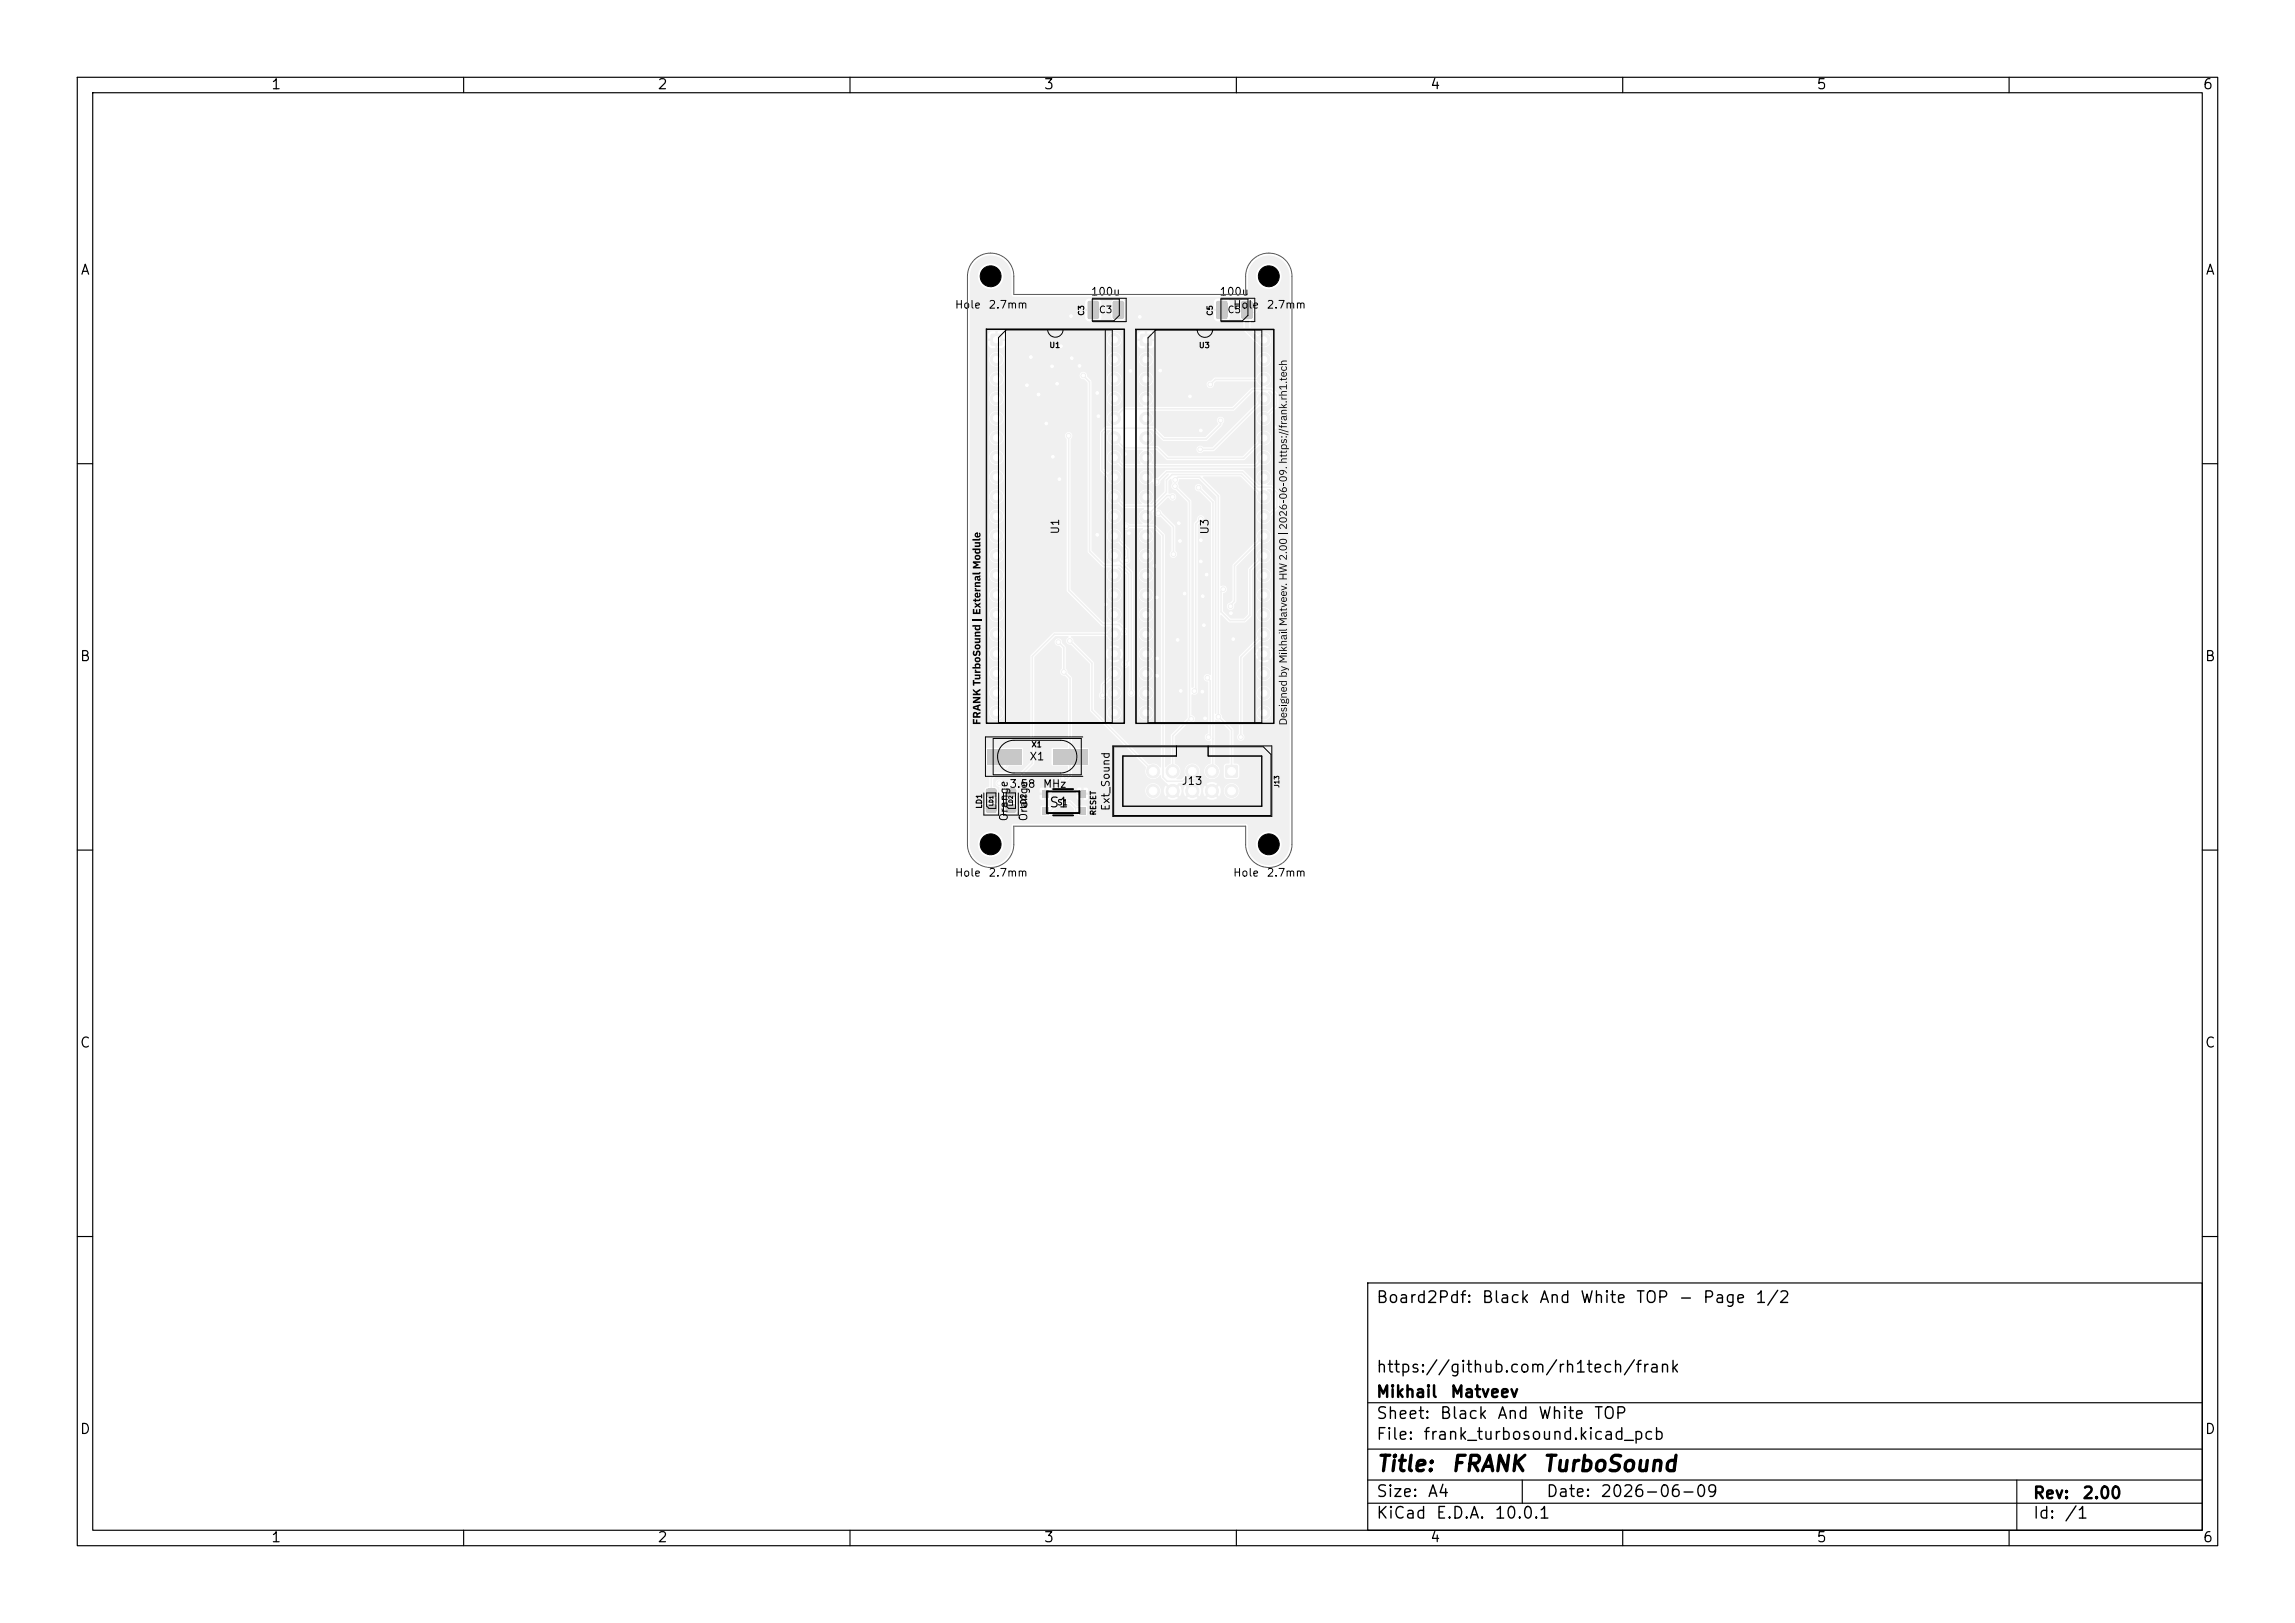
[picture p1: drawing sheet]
<svg xmlns="http://www.w3.org/2000/svg" width="297mm" height="210mm" viewBox="0 0 297 210" stroke-linecap="round" stroke-linejoin="round" font-family="sans-serif">
<defs><g id="words">
<g font-size="2">
<text x="178" y="190.9">Title:</text>
<text x="187.7" y="190.9">FRANK</text>
<text x="199.5" y="190.9">TurboSound</text>
</g>
<g font-size="1.5">
<text x="178" y="169">Board2Pdf:</text>
<text x="191.7" y="169">Black</text>
<text x="199.1" y="169">And</text>
<text x="204.4" y="169">White</text>
<text x="211.6" y="169">TOP</text>
<text x="217.1" y="169">-</text>
<text x="220.3" y="169">Page</text>
<text x="227.1" y="169">1/2</text>
<text x="178" y="178">https://github.com/rh1tech/frank</text>
<text x="178" y="184">Sheet:</text>
<text x="178" y="181.2">Mikhail</text>
<text x="186.2" y="184">Black</text>
<text x="187.6" y="181.2">Matveev</text>
<text x="193.7" y="184">And</text>
<text x="199" y="184">White</text>
<text x="206.2" y="184">TOP</text>
<text x="178" y="186.7">File:</text>
<text x="184.1" y="186.7">frank_turbosound.kicad_pcb</text>
<text x="178" y="196.9">KiCad</text>
<text x="178" y="194.1">Size:</text>
<text x="184.7" y="194.1">A4</text>
<text x="185.7" y="196.9">E.D.A.</text>
<text x="193.3" y="196.9">10.0.1</text>
<text x="200" y="194.1">Date:</text>
<text x="207" y="194.1">2026-06-09</text>
<text x="263" y="194.3">Rev:</text>
<text x="263" y="196.9">Id:</text>
<text x="267.1" y="196.9">/1</text>
<text x="269.4" y="194.3">2.00</text>
</g>
<g font-size="1.3">
<text x="35" y="11.9">1</text>
<text x="85" y="11.9">2</text>
<text x="135" y="11.9">3</text>
<text x="185" y="11.9">4</text>
<text x="235" y="11.9">5</text>
<text x="285" y="11.9">6</text>
<text x="10.3" y="35.9">A</text>
<text x="285.4" y="35.9">A</text>
<text x="10.3" y="85.9">B</text>
<text x="285.3" y="85.9">B</text>
<text x="135.7" y="104.8">S1</text>
<text x="10.3" y="135.9">C</text>
<text x="285.3" y="135.9">C</text>
<text x="10.3" y="185.9">D</text>
<text x="285.3" y="185.9">D</text>
<text x="35" y="199.9">1</text>
<text x="85" y="199.9">2</text>
<text x="135" y="199.9">3</text>
<text x="185" y="199.9">4</text>
<text x="235" y="199.9">5</text>
<text x="285" y="199.9">6</text>
</g>
<g font-size="1">
<text x="123.5" y="40.2">Hole</text>
<text x="127.1" y="36.5">H1</text>
<text x="127.8" y="40.2">2.7mm</text>
<text x="141.1" y="38.5">100u</text>
<text x="157.7" y="38.5">100u</text>
<text x="159.5" y="40.2">Hole</text>
<text x="163.1" y="36.5">H2</text>
<text x="163.8" y="40.2">2.7mm</text>
<text x="137.3" y="69.2" transform="rotate(-90 137.3 69.2)">U1</text>
<text x="156.7" y="69.2" transform="rotate(-90 156.7 69.2)">U3</text>
<text x="133.2" y="98.6">X1</text>
<text x="152.8" y="101.8">J13</text>
<text x="130.6" y="102.2">3.58</text>
<text x="130.7" y="106.3" transform="rotate(-90 130.7 106.3)">Orange</text>
<text x="133.2" y="106.3" transform="rotate(-90 133.2 106.3)">Orange</text>
<text x="134.9" y="102.2">MHz</text>
<text x="143.8" y="105" transform="rotate(-90 143.8 105)">Ext_Sound</text>
<text x="123.5" y="113.7">Hole</text>
<text x="127.1" y="110">H3</text>
<text x="127.8" y="113.7">2.7mm</text>
<text x="159.5" y="113.7">Hole</text>
<text x="163.1" y="110">H4</text>
<text x="163.8" y="113.7">2.7mm</text>
</g>
<g font-size=".9">
<text x="142.1" y="40.7">C3</text>
<text x="158.8" y="40.7">C5</text>
</g>
<g font-size=".7">
<text x="140.5" y="40.9" transform="rotate(-90 140.5 40.9)">C3</text>
<text x="157.1" y="40.9" transform="rotate(-90 157.1 40.9)">C5</text>
<text x="135.7" y="45.2">U1</text>
<text x="155.1" y="45.2">U3</text>
<text x="133.4" y="96.9">X1</text>
<text x="127.2" y="104.7" transform="rotate(-90 127.2 104.7)">LD1</text>
<text x="133" y="104.7" transform="rotate(-90 133 104.7)">LD2</text>
<text x="136.8" y="104.4">S1</text>
<text x="142" y="105.6" transform="rotate(-90 142 105.6)">RESET</text>
</g>
<text font-size=".6" x="165.7" y="102" transform="rotate(-90 165.7 102)">J13</text>
<g font-size=".5">
<text x="128.6" y="104.4" transform="rotate(-90 128.6 104.4)">LD1</text>
<text x="131.2" y="104.4" transform="rotate(-90 131.2 104.4)">LD2</text>
</g>
</g></defs>
<g fill="#f0f0f0">
<path d="M160.7 39l1.2-.1 .2 .2v1.9l-.1 .3h-1.1l-.3-.2v-1.9z"/>
<path d="M157.4 39l1.2-.1 .3 .2v1.9l-.2 .3h-1.1l-.2-.2v-1.9z"/>
<path d="M144.1 39l1.1-.1 .3 .2v1.9l-.2 .3h-1.1l-.2-.2v-1.9z"/>
<path d="M140.8 39l1.2-.1 .2 .2v1.9l-.1 .3h-1.1l-.3-.2v-1.9z"/>
<path d="M147.6 43.3l.2-.1 1.2 .1 .1 .1-.1 1.3-.1 .1-1.3-.1-.1-.2z"/>
</g>
<g fill="#f0f0f0" stroke="#f0f0f0" stroke-width=".13">
<circle cx="148.3" cy="46.5" r=".8"/>
<circle cx="148.3" cy="49.1" r=".8"/>
<circle cx="148.3" cy="51.6" r=".8"/>
<circle cx="148.3" cy="54.1" r=".8"/>
<circle cx="148.3" cy="56.7" r=".8"/>
<circle cx="148.3" cy="59.2" r=".8"/>
<circle cx="148.3" cy="61.8" r=".8"/>
<circle cx="148.3" cy="64.3" r=".8"/>
<circle cx="148.3" cy="66.8" r=".8"/>
<circle cx="148.3" cy="69.4" r=".8"/>
<circle cx="148.3" cy="71.9" r=".8"/>
<circle cx="148.3" cy="74.5" r=".8"/>
<circle cx="148.3" cy="77" r=".8"/>
<circle cx="148.3" cy="79.5" r=".8"/>
<circle cx="148.3" cy="82.1" r=".8"/>
<circle cx="148.3" cy="84.6" r=".8"/>
<circle cx="148.3" cy="87.2" r=".8"/>
<circle cx="148.3" cy="89.7" r=".8"/>
<circle cx="148.3" cy="92.2" r=".8"/>
<circle cx="163.5" cy="92.2" r=".8"/>
<circle cx="163.5" cy="89.7" r=".8"/>
<circle cx="163.5" cy="87.2" r=".8"/>
<circle cx="163.5" cy="84.6" r=".8"/>
<circle cx="163.5" cy="82.1" r=".8"/>
<circle cx="163.5" cy="79.5" r=".8"/>
<circle cx="163.5" cy="77" r=".8"/>
<circle cx="163.5" cy="74.5" r=".8"/>
<circle cx="163.5" cy="71.9" r=".8"/>
<circle cx="163.5" cy="69.4" r=".8"/>
<circle cx="163.5" cy="66.8" r=".8"/>
<circle cx="163.5" cy="64.3" r=".8"/>
<circle cx="163.5" cy="61.8" r=".8"/>
<circle cx="163.5" cy="59.2" r=".8"/>
<circle cx="163.5" cy="56.7" r=".8"/>
<circle cx="163.5" cy="54.1" r=".8"/>
<circle cx="163.5" cy="51.6" r=".8"/>
<circle cx="163.5" cy="49.1" r=".8"/>
<circle cx="163.5" cy="46.5" r=".8"/>
<circle cx="163.5" cy="44" r=".8"/>
</g>
<g fill="#f0f0f0">
<path d="M127.7 104.1h.1h1.1l.1 .2-.1 .8-.2 .1-1-.1-.1-.1z"/>
<path d="M127.7 102.1l.1-.1 1.1 .1 .1 .2-.1 .8-.2 .1-1-.1-.1-.2z"/>
<path d="M158.6 99h.2h1.4v.2v1.4l-.2 .1-1.4-.1-.1-.2z"/>
</g>
<g fill="#f0f0f0" stroke="#f0f0f0" stroke-width=".13">
<circle cx="156.8" cy="99.8" r=".85"/>
<circle cx="154.3" cy="99.8" r=".85"/>
<circle cx="151.8" cy="99.8" r=".85"/>
<circle cx="149.2" cy="99.8" r=".85"/>
<circle cx="159.4" cy="102.3" r=".85"/>
<circle cx="156.8" cy="102.3" r=".85"/>
<circle cx="154.3" cy="102.3" r=".85"/>
<circle cx="151.8" cy="102.3" r=".85"/>
<circle cx="149.2" cy="102.3" r=".85"/>
</g>
<path d="M128.2 43.2h.2h1.3l.1 .2-.1 1.3-.2 .1-1.3-.1v-.2z" fill="#f0f0f0"/>
<g fill="#f0f0f0" stroke="#f0f0f0" stroke-width=".13">
<circle cx="129" cy="46.5" r=".8"/>
<circle cx="129" cy="49" r=".8"/>
<circle cx="129" cy="51.6" r=".8"/>
<circle cx="129" cy="54.1" r=".8"/>
<circle cx="129" cy="56.7" r=".8"/>
<circle cx="129" cy="59.2" r=".8"/>
<circle cx="129" cy="61.7" r=".8"/>
<circle cx="129" cy="64.3" r=".8"/>
<circle cx="129" cy="66.8" r=".8"/>
<circle cx="129" cy="69.4" r=".8"/>
<circle cx="129" cy="71.9" r=".8"/>
<circle cx="129" cy="74.4" r=".8"/>
<circle cx="129" cy="77" r=".8"/>
<circle cx="129" cy="79.5" r=".8"/>
<circle cx="129" cy="82.1" r=".8"/>
<circle cx="129" cy="84.6" r=".8"/>
<circle cx="129" cy="87.1" r=".8"/>
<circle cx="129" cy="89.7" r=".8"/>
<circle cx="129" cy="92.2" r=".8"/>
<circle cx="144.2" cy="92.2" r=".8"/>
<circle cx="144.2" cy="89.7" r=".8"/>
<circle cx="144.2" cy="87.1" r=".8"/>
<circle cx="144.2" cy="84.6" r=".8"/>
<circle cx="144.2" cy="82.1" r=".8"/>
<circle cx="144.2" cy="79.5" r=".8"/>
<circle cx="144.2" cy="77" r=".8"/>
<circle cx="144.2" cy="74.4" r=".8"/>
<circle cx="144.2" cy="71.9" r=".8"/>
<circle cx="144.2" cy="69.4" r=".8"/>
<circle cx="144.2" cy="66.8" r=".8"/>
<circle cx="144.2" cy="64.3" r=".8"/>
<circle cx="144.2" cy="61.7" r=".8"/>
<circle cx="144.2" cy="59.2" r=".8"/>
<circle cx="144.2" cy="56.7" r=".8"/>
<circle cx="144.2" cy="54.1" r=".8"/>
<circle cx="144.2" cy="51.6" r=".8"/>
<circle cx="144.2" cy="49" r=".8"/>
<circle cx="144.2" cy="46.5" r=".8"/>
<circle cx="144.2" cy="44" r=".8"/>
</g>
<g fill="#f0f0f0">
<path d="M127.7 96.9h4.5v2h-4.5z"/>
<path d="M136.2 96.9h4.5v2h-4.5z"/>
<path d="M130.2 104.1h.2h1l.1 .2-.1 .8-.1 .1-1.1-.1-.1-.1z"/>
<path d="M130.2 102.1l.2-.1 1 .1 .1 .2-.1 .8-.1 .1-1.1-.1-.1-.2z"/>
<path d="M134.8 104.4h.9v1h-.9z"/>
<path d="M134.8 102.2h.9v1h-.9z"/>
<path d="M139.6 104.4h.9v1h-.9z"/>
<path d="M139.6 102.2h.9v1h-.9z"/>
</g>
<g fill="#f0f0f0" stroke="#f0f0f0" stroke-width=".13">
<circle cx="143.8" cy="40.1" r=".3"/>
<circle cx="162.3" cy="40.1" r=".3"/>
<circle cx="154" cy="51.3" r=".3"/>
<circle cx="133.4" cy="46.2" r=".3"/>
<circle cx="146.1" cy="69" r=".3"/>
<circle cx="155.4" cy="72.7" r=".3"/>
<circle cx="152.5" cy="67.7" r=".3"/>
<circle cx="142" cy="69.2" r=".3"/>
<circle cx="137.3" cy="44.8" r=".3"/>
<circle cx="155.6" cy="89.5" r=".3"/>
<circle cx="149.8" cy="85.2" r=".3"/>
<circle cx="155.4" cy="55.7" r=".3"/>
<circle cx="139.7" cy="47.3" r=".3"/>
<circle cx="156.2" cy="74.4" r=".3"/>
<circle cx="136.2" cy="59.1" r=".3"/>
<circle cx="134.4" cy="51" r=".3"/>
<circle cx="132.9" cy="49.9" r=".3"/>
<circle cx="135.4" cy="54.8" r=".3"/>
<circle cx="142" cy="50.9" r=".3"/>
<circle cx="152.4" cy="82.8" r=".3"/>
<circle cx="153.3" cy="76.8" r=".3"/>
<circle cx="149.7" cy="77.3" r=".3"/>
<circle cx="165" cy="55.3" r=".3"/>
<circle cx="138.7" cy="46.3" r=".3"/>
<circle cx="152.8" cy="89.4" r=".3"/>
<circle cx="147.5" cy="41" r=".3"/>
<circle cx="150.2" cy="48" r=".3"/>
<circle cx="136.2" cy="47.4" r=".3"/>
<circle cx="142.2" cy="53.9" r=".3"/>
<circle cx="149.4" cy="73.2" r=".3"/>
<circle cx="155.9" cy="93" r=".3"/>
<circle cx="143.1" cy="78.2" r=".3"/>
<circle cx="155.6" cy="77.1" r=".3"/>
<circle cx="155.4" cy="69.9" r=".3"/>
<circle cx="145.6" cy="58.7" r=".3"/>
<circle cx="152.7" cy="70" r=".3"/>
<circle cx="136.8" cy="49.7" r=".3"/>
<circle cx="159.3" cy="79.3" r=".3"/>
<circle cx="155.8" cy="80.9" r=".3"/>
<circle cx="142.4" cy="40.1" r=".3"/>
<circle cx="159.6" cy="82.7" r=".3"/>
<circle cx="149.8" cy="87.4" r=".3"/>
<circle cx="137.1" cy="62" r=".3"/>
<circle cx="146.3" cy="48" r=".3"/>
<circle cx="138.6" cy="40.9" r=".3"/>
<circle cx="151.9" cy="71.7" r=".3"/>
<circle cx="149.9" cy="66.4" r=".3"/>
<circle cx="151.8" cy="64.3" r=".3"/>
<circle cx="142.7" cy="90" r=".3"/>
<circle cx="130.9" cy="101.3" r=".3"/>
<circle cx="160.6" cy="95.4" r=".3"/>
<circle cx="146.4" cy="89.7" r=".3"/>
<circle cx="158.3" cy="76.2" r=".3"/>
<circle cx="159.2" cy="78.4" r=".3"/>
<circle cx="145.8" cy="72.5" r=".3"/>
<circle cx="149.7" cy="62.4" r=".3"/>
<circle cx="158" cy="54.4" r=".3"/>
<circle cx="155.3" cy="58.1" r=".3"/>
<circle cx="156.6" cy="49.7" r=".3"/>
<circle cx="127.4" cy="104.3" r=".3"/>
<circle cx="157.7" cy="92.7" r=".3"/>
<circle cx="152.1" cy="62.1" r=".3"/>
<circle cx="155.1" cy="63.1" r=".3"/>
<circle cx="145.8" cy="68.1" r=".3"/>
<circle cx="152.1" cy="62.9" r=".3"/>
<circle cx="154.2" cy="93" r=".3"/>
<circle cx="138.4" cy="82.9" r=".3"/>
<circle cx="130" cy="99.1" r=".3"/>
<circle cx="137.7" cy="86.9" r=".3"/>
<circle cx="137" cy="83.1" r=".3"/>
<circle cx="137.5" cy="100.8" r=".3"/>
<circle cx="129.3" cy="101.3" r=".3"/>
<circle cx="139.5" cy="104.8" r=".3"/>
<circle cx="156.2" cy="87.7" r=".3"/>
<circle cx="156.4" cy="95.4" r=".3"/>
<circle cx="145.5" cy="81.7" r=".3"/>
<circle cx="138.3" cy="56.4" r=".3"/>
<circle cx="140.2" cy="48.6" r=".3"/>
<circle cx="145.6" cy="85.9" r=".3"/>
<circle cx="155.4" cy="67.1" r=".3"/>
<circle cx="154.6" cy="89.4" r=".3"/>
</g>
<path d="M161.4 40.1v2.5l1.4 1.4h.8" fill="none" stroke="#f0f0f0" stroke-width=".6"/>
<g fill="none" stroke="#f0f0f0" stroke-width=".2">
<path d="M138.3 56.4v20l4.4 4.4h2.1l.5 .5v.3l.2 .1M140.2 48.6l.8 .8v22l1.8 1.8h2.2l1.1 1v11.3l-.5 .4M144.2 59.2l1.1 1.1h17.2l1.1-1.1M144.2 56.7l1.3 1.3h4.3l1.3 1.3h9.8l2.7-2.6M144.2 54.1l1.2-1.2h14.2l2.5-2.5h2.4l.7 .7v1.4l-1.6 1.6M158 54.4v.5l-1.9 1.9h-5.5l-1.4-1.4h-6l-.6 .6v4.8l.9 .9h.7M163.6 51.6l-6.6 6.5h-1.7M163.6 49.1h-6.3l-.7 .6M144.2 71.9l2.2 2.2v15.6M144.2 69.4l1.7 1.7v1.1l-.1 .1v.2M144.2 64.3l1.2 1.2h3.8l1.7-1.8v-1.6l.8-.7h8.9l3 2.9M145.7 68.1h3.6l1.2 1.2v31.3l.5 .5h2l1.3-1.3"/>
<path d="M149.7 62.4l1.3-1.3h9.8l2 1.9h1.7l.7 .8v1.9l-1.1 1.1h-.5M149.9 66.4h.2l1.7 1.8v3.5M151.7 64.3l-.1-.2h-.6l-2.7 2.7M152 62.9l1.9 2v28.1M152.1 62.1l.3-.3h2.8l2.5 2.4v28.5l1.7 1.8v5.3M155.1 63.1l1.9 1.9-.1 34.7M155.4 67.2l-.7 .6v21.4l-.1 .2M163.6 71.9l-1.9 1.8v5.9l-.7 .7h-1.9l-1.1-1.1v-2.7l.3-.3M163.6 69.4l-3.9 3.8v4.6l-.4 .5v.2M130 97.9v1.2M137 83.1l.7 .7v3.1l.8 .9v12.6l-.4 .4h-.6M138.4 82.9l2.9 2.9v6.1l7.9 7.9"/>
<path d="M144.2 87.1l-1.5 1.5v1.4M144.2 82.1h-7.7l-2.9 2.8v13.9l-1.5 1.4h-3.3l-.5 .5v1.9M153.9 93l-2.1 2.2v4.6M153.9 93h.3M156.2 87.7l.4 .4v7.1l-.2 .2M163.6 82.1l-3 3v10.3M129.3 101.3l.3 .3v1.8l1.2 1.2M130.9 101.3l-.1 .1v1.2M135.3 104.9h.7l1.1-1.1h1.4l1 1h.5l.1 .1"/>
</g>
<g fill="#f0f0f0">
<path d="M151.2 62.2l.3-.2 .1 .2a.34 .34 0 0 1 0 .5 .52 .52 0 0 0 .5 .7l1.6 1.6v27.9l-2.2 2.2v3.7l-.6 .5-.1-.1v-30l-1.3-1.3-.6-.1h-.1v-.1a1.05 1.05 0 0 0 .4-1.4l.2-.1a.61 .61 0 0 0 .8 .7l1.4 1.4v3a.5 .5 0 0 0-.1 .7 .5 .5 0 0 0 .7 0 .5 .5 0 0 0-.1-.7v-3.2l-1.7-1.8a.63 .63 0 0 0-.7-.4v-.1l1.4-1.4h.2a.49 .49 0 0 0 .6 .4 .49 .49 0 0 0 .3-.7 .49 .49 0 0 0-.7-.2l-.3-.1z"/>
<path d="M126.3 33.8a2.7 2.7 0 0 1 2.9-.5 2.7 2.7 0 0 1 1.7 2.5v2.3l.3 .3h30l.3-.3v-2.5h1a1.66 1.66 0 0 0 2.3 1.7 1.66 1.66 0 0 0 .5-2.8 1.66 1.66 0 0 0-2.7 .9l-.1 .2h-1a2.7 2.7 0 0 1 2.8-2.5 2.7 2.7 0 0 1 2.6 2.7v73.5a2.7 2.7 0 0 1-2.8 2.6 2.7 2.7 0 0 1-2.6-2.8h1v.3a1.66 1.66 0 0 0 2.6 1.3 1.66 1.66 0 0 0 0-2.9 1.66 1.66 0 0 0-2.6 1.3h-1v-2.2l-.3-.3h-30l-.3 .3v2.4a2.7 2.7 0 0 1-2.8 2.6 2.7 2.7 0 0 1-2.6-2.8h1v.3a1.66 1.66 0 0 0 2.6 1.3 1.66 1.66 0 0 0 0-2.9 1.66 1.66 0 0 0-2.6 1.3h-1v-4.8h1.4l.1 .3 .2 .2a.36 .36 0 0 1 .3 .4l.3 .2h1l.3-.2v-.2v-.8l-.1-.2-1.4-.1a.48 .48 0 0 0-.7 .4h-1.4v-2.1h1.9v.8l.2 .2 1.3 .1 .2-.3v-.9l-.1-.2-.5-.1v-.5h.3a.86 .86 0 0 0 .5 .6v1.6l.7 .7v.9l.2 .2h1.3l.2-.2v-.7h3v1l.1 .2 1-.1 .1-.3 .2-.1 1.1-1h1.2l.6 .6a.69 .69 0 0 0 .5 .7l.1 .2 1-.1v-1.2h-1.3l-.8-.7h-1.5l-1 .9-.3-.2h-.9l-.1 .1h-3l-.1-.3-.2-.2h-1l-.5-.6-.1-.1 .2-.1 .2 .2h1.1l.3-.2 .1-.2h2.8l.1 .5 .2 .1h.3v-.6h.3v.6h.4l.2-.2v-.4h3.3l.1 .5 .2 .1h.3v-.6h.3v.6h.4l.2-.2v-.4h-9.1v-.7h2.8v.4h.6v-.7h.3v.7h.6v-.4h3.3v.4h.6v-.7h.3v.7h.6v-.4h7.4a1.01 1.01 0 0 0 1.4 1.1 1.01 1.01 0 0 0 .3-1.7 1.01 1.01 0 0 0-1.6 .5l-.1 .1h-7.4v-.2l-.2-.1h-1l-.3 .3h-3.3l-.2-.3h-1l-.3 .3h-2.8l-.2-.3-.3-.1v-.1a.49 .49 0 0 0 .1-.7 .49 .49 0 0 0-.7 0 .49 .49 0 0 0 0 .7l-.1 .1-.3 .1-.3 .2-.1-.1v-.5a.49 .49 0 0 0-.4-.6 .49 .49 0 0 0-.6 .4h-.3v-.4l.4-.4 3.4-.1 1.5-1.5 .1-2h2.2v2.1l.1 .1h2v1.1l-.2 .3a.51 .51 0 0 0-.8-.1 .51 .51 0 0 0 0 .7 .51 .51 0 0 0 .8-.1h.2l.5-.6 .1-1.3 2-.1 .1-2.1-.2-.1h-1.9l-.1-.1v-9l-.5-.6-.1-.3-.2-.3v-2.8l-.5-.5a.49 .49 0 0 0-.5-.6 .49 .49 0 0 0-.4 .6 .49 .49 0 0 0 .6 .4l.3 .3v2.6a.51 .51 0 0 0-.2 .6 .51 .51 0 0 0 .5 .3l.5 .5v8.8l-2 .1-.1 .1h-2.2v-11.8l2.6-2.8h1.7l.1 .1a.52 .52 0 0 0-.3 .7 .52 .52 0 0 0 .6 .3l2.5 2.5v6.1l7.2 7.3a1.02 1.02 0 0 0 .4 1.4 1.02 1.02 0 0 0 1.4-.4h.1l.1 .4 1.2 1.2-.2 .2-.5-.5a1.14 1.14 0 0 0 0 1.4l.5-.4 .2 .2-.4 .5h.1a1.14 1.14 0 0 0 1.3 0l-.5-.5 .2-.2 .5 .4 .2-.4v-.3h.3v.3l.2 .4 .5-.4 .2 .2-.5 .5h.1a1.14 1.14 0 0 0 1.3 0l-.5-.5 .2-.2 .5 .4 .2-.4 .1-.3h.2v.3l.2 .4 .5-.4 .2 .2-.5 .5h.1a1.14 1.14 0 0 0 1.3 0l-.4-.5 .2-.2 .5 .4 .2-.4v-.4h.4a1.01 1.01 0 0 0 1.3 1.1 1.01 1.01 0 0 0 .4-1.7 1.01 1.01 0 0 0-1.7 .5v.1h-.4l-.2-.6-.5 .5-.2-.2 .4-.5h-.1a1.14 1.14 0 0 0-1.3 0l.5 .5-.2 .2-.5-.5-.2 .7h-.2l-.3-.7-.5 .5-.2-.2 .5-.5h-.1a1.14 1.14 0 0 0-1.3 0l.5 .5-.2 .2-.5-.5-.2 .7h-.3l-.2-.7-.5 .5-.2-.2 .5-.6h.7l.5-.6a1.08 1.08 0 0 0 1.6-1 1.01 1.01 0 0 0-1.3-.8 1.01 1.01 0 0 0-.6 1.4l-.5 .5h-.6l-.1-.1a1.04 1.04 0 0 0 .6-1 1.04 1.04 0 0 0-.8-.9v-3.5l1.9-1.9a.5 .5 0 0 0 .7-.2 .5 .5 0 0 0-.4-.7v-2.6l.1-.1a.49 .49 0 0 0 .6 0 .49 .49 0 0 0 .1-.6v-21.3l.3-.2a.5 .5 0 0 0 .6-.4 .5 .5 0 0 0-.4-.6 .5 .5 0 0 0-.6 .5l-.4 .6v21.1l-.2 .1-.1-.1v-24.1l-1.7-1.7-.1-.6 .2-.5h2.6l2.2 2.3v28l-.1 .1-.1-.1v-27.4l-1.6-1.7a.48 .48 0 0 0-.5-.6 .48 .48 0 0 0-.5 .5 .48 .48 0 0 0 .6 .5l1.5 1.5v22.2l-.1 .1a.49 .49 0 0 0-.8 .2 .49 .49 0 0 0 .5 .6v6.7a.5 .5 0 0 0-.4 .6 .5 .5 0 0 0 .7 .3l.1 3a1.01 1.01 0 0 0-.8 1.5 1.01 1.01 0 0 0 1.7 .2 1.01 1.01 0 0 0-.4-1.6v-5.8l.6 .1 1.3 1.4v4.1v.1l-.6 .1-.1 .3v1.3l.3 .3h1.3l.2-.1 .2-.2v-1.4l-.2-.2-.5-.1-.1-.1v-3.4h.5a.49 .49 0 0 0 .7 .5 .49 .49 0 0 0 0-.9v-2.8h1.8a.96 .96 0 0 0 1.3 1 .96 .96 0 0 0 .3-1.6 .96 .96 0 0 0-1.6 .5v.1h-1.8v-2.5h1.8a.96 .96 0 0 0 1.3 1 .96 .96 0 0 0 .3-1.6 .96 .96 0 0 0-1.6 .4v.2h-1.8v-2.5h1.8a.96 .96 0 0 0 1.3 1 .96 .96 0 0 0 .3-1.6 .96 .96 0 0 0-1.6 .4v.2h-1.8v-1.9l.7-.7h1v.4l.2 .4 .5-.5 .2 .2-.5 .5 .1 .1a1.09 1.09 0 0 0 1.2-.1l-.5-.5 .2-.2 .5 .5 .1-.1a1.09 1.09 0 0 0-.1-1.2l-.5 .5-.2-.3 .5-.5h-.1a1.09 1.09 0 0 0-1.2 0l.5 .5-.2 .3-.5-.5-.2 .5h-1l1.6-1.6a.97 .97 0 0 0 1.4-.7 .97 .97 0 0 0-1.1-1.1 .97 .97 0 0 0-.7 1.5l-2.4 2.4v9.9l-.2 .4h-.5v-1l-1.4-1.4-.1-.3-.2-.3v-12.6l.2-.1 1 1h2l.9-.9v-.3h.6a.96 .96 0 0 0 1.3 1 .96 .96 0 0 0 .3-1.6 .96 .96 0 0 0-1.6 .5v.1h-.6v-2.5h.6a.96 .96 0 0 0 1.3 1 .96 .96 0 0 0 .3-1.6 .96 .96 0 0 0-1.6 .4v.2h-.6v-2.5h.6a.96 .96 0 0 0 1.3 1 .96 .96 0 0 0 .3-1.6 .96 .96 0 0 0-1.6 .4v.2h-.6v-.5l1-1.1a1.01 1.01 0 0 0 1.2-.2 1.01 1.01 0 0 0 .2-1.1 .97 .97 0 0 0-1.3-.4 .97 .97 0 0 0-.4 1.3l-1.2 1.3v5.8l-.6 .5h-1.7l-.9-1v-.6h.5a.5 .5 0 0 0 .6 .5 .5 .5 0 0 0 .3-.7l.3-.4v-4.5l3.1-3.1a.96 .96 0 0 0 1.4-.7 .96 .96 0 0 0-1.1-1.1 .96 .96 0 0 0-.7 1.5l-3.2 3.1v4.7l-.2 .2-.4 .3-.1 .2h-.5v-1.6a.5 .5 0 0 0 .5-.7 .5 .5 0 0 0-.8-.3l-.1-.1v-11.6l-2.2-2.3v-.1h4.8l2.2 2.1a1.01 1.01 0 0 0 .1 1.1 1.01 1.01 0 0 0 1.2 .2 .98 .98 0 0 0 0-1.7l.1-.1h.3l.6 .6v1.6l-.7 .7a.96 .96 0 0 0-1.6 .2 .96 .96 0 0 0 .7 1.4 .96 .96 0 0 0 1.1-1.1l1-1v-2l-.8-.9h-.7v-.2a.97 .97 0 0 0 .2-1.5 .97 .97 0 0 0-1.5 .1 .97 .97 0 0 0 .4 1.4v.2h-.2l-2.1-2h-9.9l-1.1 1.1-.5 .1a.96 .96 0 0 0-.9-1.2 .96 .96 0 0 0-1 1 .96 .96 0 0 0 1.2 .9l.5-.4 .1 .1a.48 .48 0 0 0 .6 .4 .48 .48 0 0 0 .4-.5l.9-1h.1l.1 .2-.6 .6v1.5l-1.6 1.6h-.3a1.02 1.02 0 0 0 .4-1.1 1.02 1.02 0 0 0-.8-.8 1 1 0 0 0-1 .7 1 1 0 0 0 .4 1.2h-.1h-2.1l-.5-.5a.97 .97 0 0 0-.7-1.4 .97 .97 0 0 0-1.1 1.2 .97 .97 0 0 0 1.4 .6l.7 .6h2.6l.1 .2a1 1 0 0 0-.7 .8 1 1 0 0 0 .5 1l-.1 .1h-1.6a.48 .48 0 0 0-.8-.1 .48 .48 0 0 0 0 .7 .48 .48 0 0 0 .7 0l1.7-.1 .1 .1v.1a.96 .96 0 0 0-.3 1.5 .96 .96 0 0 0 1.5-.1 .96 .96 0 0 0-.4-1.4l.1-.2 .5 .1 1 1v29.8l-.1 .1h-.1a1.12 1.12 0 0 0-1.4-.4l-6.8-6.8h1.3a.95 .95 0 0 0 1 1.1 .95 .95 0 0 0 1-1.1h2.2v.2a.96 .96 0 0 0 1.4 .8 .96 .96 0 0 0 0-1.7 .96 .96 0 0 0-1.4 .7h-2.2a.96 .96 0 0 0-1-.8 .96 .96 0 0 0-1 .8h-1.3l-.3-.3v-1.9h.6a.49 .49 0 0 0 .4 .5 .49 .49 0 0 0 .6-.4h.1a.96 .96 0 0 0 1.6 .4 .96 .96 0 0 0-.3-1.6 .96 .96 0 0 0-1.4 .9h-.1l-.2-.2v-.7l.8-.8a.97 .97 0 0 0 1.4-.7 .97 .97 0 0 0-1.1-1.1 .97 .97 0 0 0-.7 1.4l-.8 .9-.1 1-.2 .4h-.6v-4.1l-1.2-1.3h2.7v.4l.2 .4 .5-.5 .2 .2-.5 .5a1.09 1.09 0 0 0 1.4 0l-.5-.5 .2-.2 .5 .5v-.1a1.09 1.09 0 0 0 0-1.3l-.5 .5-.2-.2 .5-.5h-.1a1.09 1.09 0 0 0-1.3 0l.5 .5-.2 .2-.5-.5-.2 .6h-2.7l-1.5-1.5a.66 .66 0 0 0-.3-.6l.1-.1h4.5a1.01 1.01 0 0 0 1 .7 1.01 1.01 0 0 0 .9-.7l.1-.2h.5l.1 .1v3.1l-.1 .2a.49 .49 0 0 0-.6 .3 .49 .49 0 0 0 .3 .6 .49 .49 0 0 0 .6-.2l.2 .1-.1 3a.48 .48 0 0 0 .1 .8 .48 .48 0 0 0 .7-.5h.5v.2a.96 .96 0 0 0 1.4 .7 .96 .96 0 0 0 0-1.6 .96 .96 0 0 0-1.4 .7h-.5l-.2-.4v-2.1h.7a.96 .96 0 0 0 1.2 1 .96 .96 0 0 0 .4-1.6 .96 .96 0 0 0-1.6 .4v.2h-.7v-2.6h.7a.96 .96 0 0 0 1.2 1 .96 .96 0 0 0 .4-1.6 .96 .96 0 0 0-1.6 .4v.2h-.7v-2.5h.7a.96 .96 0 0 0 1.2 1 .96 .96 0 0 0 .4-1.6 .96 .96 0 0 0-1.6 .4v.2h-.7v-2.6h.7a.96 .96 0 0 0 1.2 1 .96 .96 0 0 0 .4-1.6 .96 .96 0 0 0-1.6 .5v.1h-.7v-2.5h.7a.96 .96 0 0 0 1.2 1 .96 .96 0 0 0 .4-1.6 .96 .96 0 0 0-1.6 .4v.2h-.7v-2.5h.7a.96 .96 0 0 0 1.2 1 .96 .96 0 0 0 .4-1.6 .96 .96 0 0 0-1.6 .4v.2h-.7l-.1-.4-.8-.9v-.1a.51 .51 0 0 0 .4-.8v-.4h1.2a.96 .96 0 0 0 1.2 1 .96 .96 0 0 0 .4-1.6 .96 .96 0 0 0-1.6 .4v.2h-1.2v-.8l-1.1-1.1a1.01 1.01 0 0 0-.2-1.2 1.01 1.01 0 0 0-1.2-.2 .97 .97 0 0 0-.3 1.3 .97 .97 0 0 0 1.3 .4l1 1v.8l-.3 .2-.1 .3-.2-.1a.97 .97 0 0 0-.5-1.3 .97 .97 0 0 0-1.3 .4 .97 .97 0 0 0 .5 1.3l-.1 .1h-.8l-1.6-1.7v-4.5h1.9a.96 .96 0 0 0 1.3 1 .96 .96 0 0 0 .4-1.6 .96 .96 0 0 0-1.6 .4l-.1 .2h-1.9v-10.7h1v4.8l.9 1a.96 .96 0 0 0 1.3 .9 .96 .96 0 0 0 .5-1.5 .96 .96 0 0 0-1.6 0l-.5-.5v-4.6l.4-.4h.4v.1a.96 .96 0 0 0-.3 1.3 .96 .96 0 0 0 1.3 .4l.7 .7h2.4l.1 .1a1.07 1.07 0 0 0-.3 1.7h-2.2l-.3-.3a1 1 0 0 0-.2-1.1 1 1 0 0 0-1.2-.2 .97 .97 0 0 0-.3 1.3 .97 .97 0 0 0 1.3 .4l.5 .4h17.3l.6-.4a.96 .96 0 0 0 1.4-.7 .96 .96 0 0 0-1.1-1.1 .96 .96 0 0 0-.7 1.4l-.3 .3h-13.3l-.1-.1a.99 .99 0 0 0-.3-1.6l.1-.1h.9l1.4 1.4h9.9l2-2a1.01 1.01 0 0 0 1.2-.2 1.01 1.01 0 0 0 .2-1.2 .97 .97 0 0 0-1.3-.4 .97 .97 0 0 0-.4 1.4l-1.9 1.8h-9.5l-1.4-1.3h-1.1l-.1-.1a1.05 1.05 0 0 0 0-1.9h.1h.3l1.5 1.4h5.5l2.1-2v-.3a.49 .49 0 0 0 .1-.7 .49 .49 0 0 0-.7 0 .49 .49 0 0 0 .1 .7l-1.7 1.7h-5.3l-1.4-1.3-.5-.1v-.1a.97 .97 0 0 0 0-1.7l.1-.1h10.7l2.6-2.5h.7l.1 .1a1.12 1.12 0 0 0-.3 1.3l-5.8 5.8h-1.1a.5 .5 0 0 0-.8-.1 .5 .5 0 0 0 0 .7 .5 .5 0 0 0 .8-.1h1.4l5.8-5.9a1.01 1.01 0 0 0 1.2-.2 1.01 1.01 0 0 0 .2-1.2l-.3-.3v-.1h.3l.5 .5v1.1l-.9 1a.96 .96 0 0 0-1.4 .7 .96 .96 0 0 0 1.1 1.1 .96 .96 0 0 0 .7-1.4l1.1-1.2v-1.4l-.9-.9-.7-.1-.1-.1a.97 .97 0 0 0 .5-1.6 .97 .97 0 0 0-1.7 .4h-5.4l-.5 .5a.49 .49 0 0 0-.5 .5 .49 .49 0 0 0 .6 .4 .49 .49 0 0 0 .3-.6l.3-.2h5.2l.7 .7h-.1l-1.2 .1-2.5 2.4h-10.7l-.1-.1a.96 .96 0 0 0 .4-1.4 .96 .96 0 0 0-1.5-.1 .96 .96 0 0 0 .3 1.5v.1h-2.5l-.7 .7a.96 .96 0 0 0-1.3 .4 .96 .96 0 0 0 .4 1.3v.1h-.1l-.6 .1-.8 .8h-1v-4.5h1.9a.96 .96 0 0 0 1.3 1 .96 .96 0 0 0 .4-1.6 .96 .96 0 0 0-1.6 .4l-.1 .2h-1.9v-2.2l-.4-.4h2.3a.95 .95 0 0 0 1 1.1 .95 .95 0 0 0 1-1h2.2v.2a.96 .96 0 0 0 1.4 .7 .96 .96 0 0 0 0-1.7 .96 .96 0 0 0-1.4 .8l-2.2-.1a.96 .96 0 0 0-1-.8 .96 .96 0 0 0-1 .8h-2.3l-.2-.2a.5 .5 0 0 0-.4-.6 .5 .5 0 0 0-.6 .5 .5 .5 0 0 0 .6 .5l.5 .4v21.9l1.9 2h1l.1 .1-.1 .1a.96 .96 0 0 0-.2 1.5 .96 .96 0 0 0 1.5-.1 .96 .96 0 0 0-.4-1.4l.1-.2h.2l.9 1v6.8h-.2l-.7-.6-.3-.1v-.1a.96 .96 0 0 0 .4-1.4 .96 .96 0 0 0-1.5-.1 .96 .96 0 0 0 .3 1.5v.1h-.1h-.9l-3.7-3.6h4.1a.96 .96 0 0 0 1.3 1 .96 .96 0 0 0 .4-1.6 .96 .96 0 0 0-1.6 .4l-.1 .2h-4.1l-.6-.6v-19.5a.5 .5 0 0 0 .3-.7 .5 .5 0 0 0-.8-.1 .5 .5 0 0 0 0 .8v19.6l4.6 4.6 1.1 .1 .1 .1-.6 .6h-6.8l-3 3-.1 13.9-1.3 1.2-3.3 .1-.7 .7v1.1l-.4 .1-.2 .3h-1.9v-5.3h2.1v2.1l1.9 .1a.48 .48 0 0 0 .5 .5 .48 .48 0 0 0 .5-.5h.1l1.7-.1v-2.2h-4.6l-.1 .1h-2.1v-4.8h2.5a.96 .96 0 0 0 1.3 1 .96 .96 0 0 0 .3-1.6 .96 .96 0 0 0-1.6 .4v.2h-2.5v-2.5h2.5a.96 .96 0 0 0 1.3 1 .96 .96 0 0 0 .3-1.6 .96 .96 0 0 0-1.6 .4v.2h-2.5v-2.6h2.5a.96 .96 0 0 0 1.3 1 .96 .96 0 0 0 .3-1.6 .96 .96 0 0 0-1.6 .5v.1h-2.5v-2.5h2.5a.96 .96 0 0 0 1.3 1 .96 .96 0 0 0 .3-1.6 .96 .96 0 0 0-1.6 .4v.2h-2.5v-2.5h2.5a.96 .96 0 0 0 1.3 1 .96 .96 0 0 0 .3-1.6 .96 .96 0 0 0-1.6 .4v.2h-2.5v-2.6h2.5a.96 .96 0 0 0 1.3 1 .96 .96 0 0 0 .3-1.6 .96 .96 0 0 0-1.6 .4v.2h-2.5v-2.5h2.5a.96 .96 0 0 0 1.3 1 .96 .96 0 0 0 .3-1.6 .96 .96 0 0 0-1.6 .4v.2h-2.5v-2.6h2.5a.96 .96 0 0 0 1.3 1 .96 .96 0 0 0 .3-1.6 .96 .96 0 0 0-1.6 .5v.1h-2.5v-2.5h2.5a.96 .96 0 0 0 1.3 1 .96 .96 0 0 0 .3-1.6 .96 .96 0 0 0-1.6 .4v.2h-2.5v-2.5h2.5a.96 .96 0 0 0 1.3 1 .96 .96 0 0 0 .3-1.6 .96 .96 0 0 0-1.6 .4v.2h-2.5v-2.6h2.5a.96 .96 0 0 0 1.3 1 .96 .96 0 0 0 .3-1.6 .96 .96 0 0 0-1.6 .4v.2h-2.5v-2.5h2.5a.96 .96 0 0 0 1.3 1 .96 .96 0 0 0 .3-1.6 .96 .96 0 0 0-1.6 .4v.2h-2.5v-2.6h2.5a.96 .96 0 0 0 1.3 1 .96 .96 0 0 0 .3-1.6 .96 .96 0 0 0-1.6 .5v.1h-2.5v-2.5h2.5a.96 .96 0 0 0 1.3 1 .96 .96 0 0 0 .3-1.6 .96 .96 0 0 0-1.6 .4v.2h-2.5v-2.5h2.5a.96 .96 0 0 0 1.3 1 .96 .96 0 0 0 .3-1.6 .96 .96 0 0 0-1.6 .4v.2h-2.5v-2.6h2.5a.96 .96 0 0 0 1.3 1 .96 .96 0 0 0 .3-1.6 .96 .96 0 0 0-1.6 .4v.2h-2.5v-2.5h2.5a.96 .96 0 0 0 1.3 1 .96 .96 0 0 0 .3-1.6 .96 .96 0 0 0-1.6 .4v.2h-2.5v-2.6h2.5a.96 .96 0 0 0 1.3 1 .96 .96 0 0 0 .3-1.6 .96 .96 0 0 0-1.6 .5v.1h-2.5v-2.5h2.5a.96 .96 0 0 0 1 1.1 .96 .96 0 0 0 .9-1.1h13.3v.2a.95 .95 0 0 0 1.1 .9 .95 .95 0 0 0 .9-1.1h2.2v.2a.96 .96 0 0 0 1 .9 .96 .96 0 0 0 .9-1.1h13.3v.2a.96 .96 0 0 0 1.5 .7 .96 .96 0 0 0 0-1.6 .96 .96 0 0 0-1.5 .7h-13.3l-.1-.2a.96 .96 0 0 0-1-.6 .96 .96 0 0 0-.8 .8h-2.2a.96 .96 0 0 0-1-.9 .96 .96 0 0 0-1 .9h-13.3v-.2a.96 .96 0 0 0-1-.7 .96 .96 0 0 0-.9 .9h-2.5v-3h2.4v.4h.7v.3h-.7v.7l.4 .2 .5 .1v-.8h.3v.8a.79 .79 0 0 0 .9-.3l.1-.7h-.8v-.2h13.9a.95 .95 0 0 0 1.3 1 .95 .95 0 0 0 .5-1.5h2.2v.4h.7v.3h-.7l.1 .7 .3 .3h.6v-.7h.3v.7a.79 .79 0 0 0 .8-.3l.1-.7h-.7v-.3h.7l-.1-.6-.3-.3h-.5v.7h-.3v-.7a.79 .79 0 0 0-.9 .3l-.1 .2h-2.3a.96 .96 0 0 0-1-.4 .96 .96 0 0 0-.7 .9h-13.9l.8-.1-.1-.7-.4-.2h-.5v.7h-.3v-.7a.79 .79 0 0 0-.9 .2v.3h-2.4v-3.1h14.9v.9l.2 .2 .3 .2h.4v-1.3h.3v1.3h.5l.3-.2 .1-.2v-.9h-17v-.2h17.8a.48 .48 0 0 0 .4 .5l.1 .6 .2 .2h1.3h.2l.1-.2v-.9h11.5v1l.4 .3h.5v-1.3h.3v1.3h.5l.2-.2 .2-.2v-.9h-13.6v-1.2h11.5v.9h.9v-1.4h.3v1.4h.9v-.9h1.3v2a.45 .45 0 0 0 .4 .4v1.1l.1 .3 1.6 1.5a1.09 1.09 0 0 0 1.8 .1 .96 .96 0 0 0-.3-1.3 .96 .96 0 0 0-1.3 .1l-1-.9v-.9l.4-.2 .1-.7a.5 .5 0 0 0 .5-.5 .5 .5 0 0 0-.5-.5v-.5l-.2-.2-.2-.1h-1.2l-.2 .1v.2h-1.3l-.2-.3-.3-.2h-1.2l-.3 .2-.1 .3h-11.5v-.2l-.2-.1h-1.2l-.3 .1-.1 .7-.3 .1-.2 .4h-17.8v-1h14.9v.9h.9v-1.4h.3v1.4h.9v-1l-.1-.2-.4-.2h-1.2l-.2 .2-.2 .3h-14.9v-3.5h1v.3a1.66 1.66 0 0 0 2.6 1.3 1.66 1.66 0 0 0 0-2.9 1.66 1.66 0 0 0-2.6 1.3h-1l.3-1z"/>
</g>
<g fill="#fff" stroke="#fff" stroke-width=".13">
<circle cx="143.8" cy="40.1" r=".17"/>
<circle cx="162.3" cy="40.1" r=".17"/>
<circle cx="154" cy="51.3" r=".17"/>
<circle cx="133.4" cy="46.2" r=".17"/>
<circle cx="146.1" cy="69" r=".17"/>
<circle cx="155.4" cy="72.7" r=".17"/>
<circle cx="152.6" cy="67.7" r=".18"/>
<circle cx="142" cy="69.2" r=".17"/>
<circle cx="137.3" cy="44.8" r=".17"/>
<circle cx="155.6" cy="89.5" r=".18"/>
<circle cx="149.7" cy="85.2" r=".17"/>
<circle cx="155.4" cy="55.7" r=".18"/>
<circle cx="139.7" cy="47.3" r=".17"/>
<circle cx="156.2" cy="74.4" r=".17"/>
<circle cx="136.2" cy="59.1" r=".17"/>
<circle cx="134.4" cy="51" r=".17"/>
<circle cx="132.9" cy="49.9" r=".18"/>
<circle cx="135.4" cy="54.8" r=".17"/>
<circle cx="142" cy="50.9" r=".17"/>
<circle cx="152.4" cy="82.8" r=".17"/>
<circle cx="153.3" cy="76.8" r=".17"/>
<circle cx="149.7" cy="77.3" r=".17"/>
<circle cx="165" cy="55.3" r=".17"/>
<circle cx="138.7" cy="46.3" r=".17"/>
<circle cx="152.8" cy="89.4" r=".17"/>
<circle cx="147.5" cy="41" r=".17"/>
<circle cx="150.2" cy="48" r=".17"/>
<circle cx="136.2" cy="47.4" r=".17"/>
<circle cx="142.2" cy="53.9" r=".17"/>
<circle cx="149.4" cy="73.2" r=".17"/>
<circle cx="155.9" cy="93" r=".18"/>
<circle cx="143.1" cy="78.2" r=".17"/>
<circle cx="155.6" cy="77.1" r=".17"/>
<circle cx="155.4" cy="69.9" r=".17"/>
<circle cx="145.6" cy="58.7" r=".18"/>
<circle cx="152.7" cy="70" r=".17"/>
<circle cx="136.8" cy="49.6" r=".18"/>
<circle cx="159.3" cy="79.4" r=".18"/>
<circle cx="155.8" cy="80.9" r=".17"/>
<circle cx="142.4" cy="40.1" r=".17"/>
<circle cx="159.6" cy="82.7" r=".18"/>
<circle cx="149.8" cy="87.4" r=".18"/>
<circle cx="137.1" cy="62" r=".17"/>
<circle cx="146.3" cy="48" r=".18"/>
<circle cx="138.6" cy="40.9" r=".17"/>
<circle cx="151.9" cy="71.7" r=".18"/>
<circle cx="149.9" cy="66.4" r=".17"/>
<circle cx="151.7" cy="64.3" r=".17"/>
<circle cx="142.7" cy="90" r=".18"/>
<circle cx="130.9" cy="101.3" r=".17"/>
<circle cx="160.6" cy="95.4" r=".17"/>
<circle cx="146.4" cy="89.7" r=".18"/>
<circle cx="158.3" cy="76.2" r=".17"/>
<circle cx="159.3" cy="78.4" r=".17"/>
<circle cx="145.8" cy="72.5" r=".17"/>
<circle cx="149.7" cy="62.4" r=".17"/>
<circle cx="158" cy="54.4" r=".17"/>
<circle cx="155.3" cy="58.1" r=".18"/>
<circle cx="156.6" cy="49.7" r=".17"/>
<circle cx="127.4" cy="104.3" r=".17"/>
<circle cx="157.7" cy="92.7" r=".18"/>
<circle cx="152.1" cy="62.1" r=".17"/>
<circle cx="155.1" cy="63.1" r=".17"/>
<circle cx="145.7" cy="68.1" r=".17"/>
<circle cx="152" cy="62.9" r=".17"/>
<circle cx="154.2" cy="93" r=".17"/>
<circle cx="138.4" cy="82.9" r=".17"/>
<circle cx="130" cy="99.1" r=".17"/>
<circle cx="137.7" cy="86.9" r=".17"/>
<circle cx="137" cy="83.1" r=".17"/>
<circle cx="137.5" cy="100.8" r=".18"/>
<circle cx="129.3" cy="101.3" r=".17"/>
<circle cx="139.5" cy="104.8" r=".18"/>
<circle cx="156.3" cy="87.7" r=".17"/>
<circle cx="156.4" cy="95.4" r=".17"/>
<circle cx="145.5" cy="81.7" r=".17"/>
<circle cx="138.3" cy="56.4" r=".17"/>
<circle cx="140.2" cy="48.6" r=".17"/>
<circle cx="145.6" cy="85.9" r=".17"/>
<circle cx="155.4" cy="67.1" r=".17"/>
<circle cx="154.6" cy="89.4" r=".18"/>
<circle cx="148.3" cy="44" r=".4"/>
<circle cx="148.3" cy="46.5" r=".4"/>
<circle cx="148.3" cy="49.1" r=".4"/>
<circle cx="148.3" cy="51.6" r=".4"/>
<circle cx="148.3" cy="54.1" r=".4"/>
<circle cx="148.3" cy="56.7" r=".4"/>
<circle cx="148.3" cy="59.2" r=".4"/>
<circle cx="148.3" cy="61.8" r=".4"/>
<circle cx="148.3" cy="64.3" r=".4"/>
<circle cx="148.3" cy="66.8" r=".4"/>
<circle cx="148.3" cy="69.4" r=".4"/>
<circle cx="148.3" cy="71.9" r=".4"/>
<circle cx="148.3" cy="74.5" r=".4"/>
<circle cx="148.3" cy="77" r=".4"/>
<circle cx="148.3" cy="79.5" r=".4"/>
<circle cx="148.3" cy="82.1" r=".4"/>
<circle cx="148.3" cy="84.6" r=".4"/>
<circle cx="148.3" cy="87.2" r=".4"/>
<circle cx="148.3" cy="89.7" r=".4"/>
<circle cx="148.3" cy="92.2" r=".4"/>
<circle cx="163.5" cy="92.2" r=".4"/>
<circle cx="163.5" cy="89.7" r=".4"/>
<circle cx="163.5" cy="87.2" r=".4"/>
<circle cx="163.5" cy="84.6" r=".4"/>
<circle cx="163.5" cy="82.1" r=".4"/>
<circle cx="163.5" cy="79.5" r=".4"/>
<circle cx="163.5" cy="77" r=".4"/>
<circle cx="163.5" cy="74.5" r=".4"/>
<circle cx="163.5" cy="71.9" r=".4"/>
<circle cx="163.5" cy="69.4" r=".4"/>
<circle cx="163.5" cy="66.8" r=".4"/>
<circle cx="163.5" cy="64.3" r=".4"/>
<circle cx="163.5" cy="61.8" r=".4"/>
<circle cx="163.5" cy="59.2" r=".4"/>
<circle cx="163.5" cy="56.7" r=".4"/>
<circle cx="163.5" cy="54.1" r=".4"/>
<circle cx="163.5" cy="51.6" r=".4"/>
<circle cx="163.5" cy="49.1" r=".4"/>
<circle cx="163.5" cy="46.5" r=".4"/>
<circle cx="163.5" cy="44" r=".4"/>
<circle cx="159.4" cy="99.8" r=".5"/>
<circle cx="156.8" cy="99.8" r=".5"/>
<circle cx="154.3" cy="99.8" r=".5"/>
<circle cx="151.8" cy="99.8" r=".5"/>
<circle cx="149.2" cy="99.8" r=".5"/>
<circle cx="159.4" cy="102.3" r=".5"/>
<circle cx="156.8" cy="102.3" r=".5"/>
<circle cx="154.3" cy="102.3" r=".5"/>
<circle cx="151.8" cy="102.3" r=".5"/>
<circle cx="149.2" cy="102.3" r=".5"/>
<circle cx="129" cy="44" r=".4"/>
<circle cx="129" cy="46.5" r=".4"/>
<circle cx="129" cy="49" r=".4"/>
<circle cx="129" cy="51.6" r=".4"/>
<circle cx="129" cy="54.1" r=".4"/>
<circle cx="129" cy="56.7" r=".4"/>
<circle cx="129" cy="59.2" r=".4"/>
<circle cx="129" cy="61.7" r=".4"/>
<circle cx="129" cy="64.3" r=".4"/>
<circle cx="129" cy="66.8" r=".4"/>
<circle cx="129" cy="69.4" r=".4"/>
<circle cx="129" cy="71.9" r=".4"/>
<circle cx="129" cy="74.4" r=".4"/>
<circle cx="129" cy="77" r=".4"/>
<circle cx="129" cy="79.5" r=".4"/>
<circle cx="129" cy="82.1" r=".4"/>
<circle cx="129" cy="84.6" r=".4"/>
<circle cx="129" cy="87.1" r=".4"/>
<circle cx="129" cy="89.7" r=".4"/>
<circle cx="129" cy="92.2" r=".4"/>
<circle cx="144.2" cy="92.2" r=".4"/>
<circle cx="144.2" cy="89.7" r=".4"/>
<circle cx="144.2" cy="87.1" r=".4"/>
<circle cx="144.2" cy="84.6" r=".4"/>
<circle cx="144.2" cy="82.1" r=".4"/>
<circle cx="144.2" cy="79.5" r=".4"/>
<circle cx="144.2" cy="77" r=".4"/>
<circle cx="144.2" cy="74.4" r=".4"/>
<circle cx="144.2" cy="71.9" r=".4"/>
<circle cx="144.2" cy="69.4" r=".4"/>
<circle cx="144.2" cy="66.8" r=".4"/>
<circle cx="144.2" cy="64.3" r=".4"/>
<circle cx="144.2" cy="61.7" r=".4"/>
<circle cx="144.2" cy="59.2" r=".4"/>
<circle cx="144.2" cy="56.7" r=".4"/>
<circle cx="144.2" cy="54.1" r=".4"/>
<circle cx="144.2" cy="51.6" r=".4"/>
<circle cx="144.2" cy="49" r=".4"/>
<circle cx="144.2" cy="46.5" r=".4"/>
<circle cx="144.2" cy="44" r=".4"/>
</g>
<g fill="#000" stroke="#000" stroke-width=".13">
<circle cx="128.2" cy="35.7" r="1.35"/>
<circle cx="164.2" cy="35.7" r="1.35"/>
<circle cx="128.2" cy="109.2" r="1.35"/>
<circle cx="164.2" cy="109.2" r="1.35"/>
</g>
<g fill="#c4c4c4">
<path d="M160.7 39l1.2-.1 .2 .2v1.9l-.1 .3h-1.1l-.3-.2v-1.9z"/>
<path d="M157.4 39l1.2-.1 .3 .2v1.9l-.2 .3h-1.1l-.2-.2v-1.9z"/>
<path d="M144.1 39l1.1-.1 .3 .2v1.9l-.2 .3h-1.1l-.2-.2v-1.9z"/>
<path d="M140.8 39l1.2-.1 .2 .2v1.9l-.1 .3h-1.1l-.3-.2v-1.9z"/>
<path d="M127.7 104.1h.1h1.1l.1 .2-.1 .8-.2 .1-1-.1-.1-.1z"/>
<path d="M127.7 102.1l.1-.1 1.1 .1 .1 .2-.1 .8-.2 .1-1-.1-.1-.2z"/>
<path d="M127.7 96.9h4.5v2h-4.5z"/>
<path d="M136.2 96.9h4.5v2h-4.5z"/>
<path d="M130.2 104.1h.2h1l.1 .2-.1 .8-.1 .1-1.1-.1-.1-.1z"/>
<path d="M130.2 102.1l.2-.1 1 .1 .1 .2-.1 .8-.1 .1-1.1-.1-.1-.2z"/>
<path d="M134.8 104.4h.9v1h-.9z"/>
<path d="M134.8 102.2h.9v1h-.9z"/>
<path d="M139.6 104.4h.9v1h-.9z"/>
<path d="M139.6 102.2h.9v1h-.9z"/>
</g>
<g fill="#000">
<path d="M165.9 48.2l.3-.1v.5h.1l.1-.1-.1-.3 .1-.1a.36 .36 0 0 1-.1 .6 .36 .36 0 0 1-.5-.3l.3 .2v-.4l-.3 .2zM165.9 57.6a.35 .35 0 0 1 .5-.1 .35 .35 0 0 1 .1 .5h.3v.1h-1v-.1h.1l-.1-.2h.1l.1 .2 .4-.1a.27 .27 0 0 0-.2-.3 .27 .27 0 0 0-.3 .2h-.1zM165.9 59.4l.6-.1v.1h-.4a.17 .17 0 0 0-.2 .2 .17 .17 0 0 0 .1 .2h.5v.1h-1v-.1h.4l-.1-.2zM165.6 58.9h.2v-.1h.1v.1h.5v-.1h.1v.2h-.6v.2l-.3-.2zM165.6 58.5h.2v-.2h.1v.2h.5v-.2h.1v.2l-.6 .1v.1l-.3-.1zM165.5 55h.1v.2h.2v-.2h.1v.2h.6v.1h-.6v.1h-.1v-.1l-.3-.1zM165.8 54.5h.1l.1 .2h.5v.2h-.7v-.2h.1zM165.9 53.9l.6-.1-.1 .1a.23 .23 0 0 1 .2 .3 .23 .23 0 0 1-.3 .2 .23 .23 0 0 1-.2-.3h.1a.16 .16 0 0 0 .1 .2 .16 .16 0 0 0 .2-.2 .16 .16 0 0 0-.1-.1h-.2v.1h-.1v-.1a.19 .19 0 0 0-.2 .1 .19 .19 0 0 0 .1 .2 .19 .19 0 0 1-.2-.1 .19 .19 0 0 1 0-.2zM165.9 53.1l.6-.1v.1h-.4a.17 .17 0 0 0-.2 .2 .17 .17 0 0 0 .1 .2h.5v.1h-.7v-.1h.1l-.1-.2zM165.8 52.2l.3 .3 .4-.3v.1l-.3 .3 .1 .1h.2v.1h-1v-.1h.7l-.4-.3zM165.8 51.3h.1l.1 .3h.5v.1h-.7v-.1h.1zM165.9 50.7l.6-.1v.1h-.4a.17 .17 0 0 0-.2 .2 .17 .17 0 0 0 .1 .2h.5v.1h-1v-.1h.4l-.1-.2z"/>
<path d="M165.6 50h.8v-.3h.1v.7h-.1v-.3h-.8l.3 .3h-.1l-.2-.2zM165.6 49h.2v-.1h.1v.1h.5v-.1h.1v.2h-.6v.2l-.3-.2zM165.9 46.7h.6v.1h-.4a.17 .17 0 0 0-.2 .1 .17 .17 0 0 0 .1 .2h.5v.1h-1v-.1h.4l-.1-.1zM165.9 56.9a.15 .15 0 0 0-.1 .2 .15 .15 0 0 0 .2 .1 .15 .15 0 0 0 .1-.2 .25 .25 0 0 1 .4-.1 .25 .25 0 0 1 0 .4l-.1 .1-.1-.1 .1-.1a.16 .16 0 0 0 0-.2 .16 .16 0 0 0-.2 0 .16 .16 0 0 0 0 .2 .24 .24 0 0 1-.4 .1 .24 .24 0 0 1 .1-.4zM165.9 47.4h.1v.1l-.1 .2a.29 .29 0 0 0 .3 .2 .29 .29 0 0 0 .2-.2l-.1-.2 .1-.1a.34 .34 0 0 1 0 .5 .34 .34 0 0 1-.5 0 .34 .34 0 0 1 0-.5zM165.5 55.9l1.2 .3v.1l-1.2-.3zM165.5 55.5l1.2 .3v.2l-1.2-.4zM126.2 76.8l.4-.1v.4l.1-.1-.1-.2 .2-.1a.39 .39 0 0 1-.1 .6 .39 .39 0 0 1-.6-.3l.3 .1v-.2l-.3 .1zM126.2 69l.4-.1v.5l.1-.2-.1-.2 .2-.1a.39 .39 0 0 1-.1 .6 .39 .39 0 0 1-.6-.3l.3 .2v-.3l-.3 .1zM126.2 71.9a.38 .38 0 0 1 .6 0 .38 .38 0 0 1-.2 .6 .38 .38 0 0 1-.5-.4l.3 .2 .3-.1-.1-.2-.5 .1zM125.9 78.8h.2v.4h.2v-.3h.2v.3h.2v-.4h.2v.7h-1zM126.1 78l.4 .2 .4-.2v.2l-.3 .1 .3 .2v.2l-.4-.3-.4 .3v-.2l.3-.2-.3-.1z"/>
<path d="M125.9 77.6h.2v-.2h.2v.2h.4v-.1h.2l-.1 .2-.5 .1v.1l-.4-.1zM126.1 76.1h.2l.1 .2h.5v.2h-.8v-.2h.2zM126.2 75.4l.7-.1v.2h-.5l-.1 .1 .1 .1h.5v.3h-.8v-.3h.2l-.2-.1zM126.2 74.6l.7-.1v.1l-.1 .1a.24 .24 0 0 1 .1 .3 .24 .24 0 0 1-.3 .2 .24 .24 0 0 1-.1-.4h.1a.11 .11 0 0 0 .1 .1 .11 .11 0 0 0 .1-.1 .11 .11 0 0 0-.1-.1h-.1v.1h-.3l.1 .2-.1 .1-.2-.2zM125.8 74.1h.9v-.1h.2v.2l-.2 .1h-.9zM125.9 72.6h1v.2h-.7l.5 .3-.5 .3h.7v.2h-1v-.3l.5-.2-.5-.2zM125.8 71h1.1v.2h-.1a.29 .29 0 0 1 0 .4 .29 .29 0 0 1-.4 .1l-.2-.2-.1-.2 .5 .1h.1v-.2h-.3l-.1 .1h-.2l.2-.1h-.5zM126.1 70.1h.8v.2h-.1l.1 .2v.2l-.8 .1v-.2h.5l.1-.1v-.1l-.6-.1zM125.8 69.7h.9v-.1h.2v.3h-.2h-.9zM165.6 60.9l.5-.1a.56 .56 0 0 1 .4 .5l-.5-.4a.31 .31 0 0 1 0 .5 .31 .31 0 0 1-.5-.3h.1a.21 .21 0 0 0 .3 .2 .21 .21 0 0 0 .1-.4 .22 .22 0 0 0-.4 .2h-.1zM165.6 70.7a.55 .55 0 0 1 .6-.2 .55 .55 0 0 1 .3 .5 .57 .57 0 0 1-1-.1h.1a.56 .56 0 0 0 .8 .1v-.2a.56 .56 0 0 0-.7-.1l-.1 .2h-.1zM165.6 69.9a.55 .55 0 0 1 .6-.2 .55 .55 0 0 1 .3 .4 .57 .57 0 0 1-1 0h.1a.56 .56 0 0 0 .8 .1v-.2a.56 .56 0 0 0-.7-.1l-.1 .2h-.1z"/>
<path d="M165.6 67.1a.51 .51 0 0 1 .6-.2 .51 .51 0 0 1 .3 .5 .58 .58 0 0 1-1-.1h.1a.56 .56 0 0 0 .8 .1v-.2a.56 .56 0 0 0-.7-.1l-.1 .2h-.1zM165.6 64a.51 .51 0 0 1 .6-.2 .51 .51 0 0 1 .3 .5 .58 .58 0 0 1-1-.1l.1 .1a.56 .56 0 0 0 .8 .1v-.2a.56 .56 0 0 0-.7-.1l-.1 .1h-.1zM165.6 61.8a.51 .51 0 0 1 .6-.2 .51 .51 0 0 1 .3 .5 .58 .58 0 0 1-1-.1h.1a.56 .56 0 0 0 .8 .1v-.2a.56 .56 0 0 0-.7-.1l-.1 .2h-.1zM166 64.7h.2v.4h-.2zM166 62.5h.2v.3h-.2zM165.9 77.4l.3-.1v.5h.1l.1-.2-.1-.2 .1-.1a.36 .36 0 0 1-.1 .6 .36 .36 0 0 1-.5-.3l.3 .2v-.4l-.3 .2zM165.9 76.6l.3-.1v.5h.1l.1-.2-.1-.2 .1-.1a.36 .36 0 0 1-.1 .6 .36 .36 0 0 1-.5-.3l.3 .2v-.4l-.3 .2zM165.6 65.4l.5 .4-.2-.2h.1a.21 .21 0 0 0 .3 .2 .21 .21 0 0 0 .1-.4 .21 .21 0 0 0-.4 .1v.1a.17 .17 0 0 1-.1-.2 .17 .17 0 0 1 .2-.1 .35 .35 0 0 1 .4 .4 .35 .35 0 0 1-.5 .2l-.4-.3zM165.6 63.2l.5 .4-.2-.2h.1a.21 .21 0 0 0 .3 .1 .21 .21 0 0 0 .1-.3 .21 .21 0 0 0-.4 .1v.1a.17 .17 0 0 1-.1-.2 .17 .17 0 0 1 .2-.1 .35 .35 0 0 1 .4 .4 .35 .35 0 0 1-.5 .2l-.4-.3zM165.6 71.9h.4l.4 .4v-.5h.1v.6h-.1l-.3-.3a.23 .23 0 0 0-.3-.2 .23 .23 0 0 0-.1 .4h.1v.1l-.3-.2zM165.6 67.9h.4l.4 .4v-.5h.1v.6h-.1l-.3-.3a.23 .23 0 0 0-.3-.2 .23 .23 0 0 0-.1 .4h.1v.1l-.3-.2zM165.6 66.2h.4l.4 .4v-.5h.1v.7h-.1l-.3-.4a.23 .23 0 0 0-.3-.2 .23 .23 0 0 0-.1 .4l.1 .1v.1l-.3-.3z"/>
<path d="M165.9 79.3l.6-.1-.1 .2a.23 .23 0 0 1 .2 .2 .23 .23 0 0 1-.3 .2 .23 .23 0 0 1-.2-.3h.1a.16 .16 0 0 0 .1 .2 .16 .16 0 0 0 .2-.2 .16 .16 0 0 0-.1-.1h-.2v.1h-.1v-.1a.19 .19 0 0 0-.2 .1 .19 .19 0 0 0 .1 .2 .19 .19 0 0 1-.2-.1 .19 .19 0 0 1 0-.2zM165.6 78.9h.2v-.2h.1v.2h.5v-.2h.1v.3h-.6v.1l-.3-.1zM165.8 78l.7 .2v.2l-.7 .2v-.1l.6-.2-.6-.2zM165.8 75.8l.7 .2v.2l-.7 .2v-.1l.6-.2-.6-.2zM165.6 74.2h.9v.2h-.4v.5h.4v.1h-.9v-.1h.4v-.5h-.4zM165.6 72.9l.9 .2v.2l-.8 .2 .8 .2v.1l-.9 .3v-.1l.8-.2-.8-.2v-.2l.8-.2-.8-.2zM165.5 69h1.2v.1h-1.2zM125.9 88h.2v.2h.8v.3h-.8v.2h-.2zM126.2 85.1a.38 .38 0 0 1 .6 .1 .38 .38 0 0 1-.2 .5 .38 .38 0 0 1-.5-.3l.3 .1 .3-.1-.1-.2-.5 .2zM126.2 83.5a.38 .38 0 0 1 .6 0 .38 .38 0 0 1-.2 .6 .38 .38 0 0 1-.5-.4l.3 .1 .3-.1-.1-.1-.5 .1zM126.2 85.9a.37 .37 0 0 1 .5-.1 .37 .37 0 0 1 .2 .4l-.1 .1h.1v.2h-1.1v-.2h.5l-.2-.1h.2l.1 .1h.3v-.2l-.1-.1-.5 .2zM125.9 93h.2v.5h.2v-.4h.2v.4h.4v.2h-1z"/>
<path d="M126 92.2l.3-.1 .2 .2 .4-.2v.2l-.4 .2v.2h.4v.2h-1v-.5h.2v.3h.2v-.4l-.4 .1zM125.9 91.4l1-.3v.2l-.3 .1v.3l.3 .1v.2l-1-.3v-.1l.6 .1v-.2l-.6 .1zM125.9 90.2h1v.2l-.7 .4h.7v.2h-1v-.3l.7-.3h-.7zM125.9 89.1l.4 .4 .6-.4v.3l-.4 .2 .1 .1h.3v.3h-1v-.3h.5l-.5-.3zM126.1 87.3h.8v.2h-.1l.1 .1v.2l-.8 .1v-.2h.5l.1-.1v-.1h-.6zM126.1 86.6h.2l.1 .3h.5v.2h-.8v-.2h.2zM126.1 82.6h.8v.2h-.1l.1 .1v.2l-.8 .1v-.2h.5l.1-.1v-.1h-.6zM126.2 81.8l.7-.1v.2h-.5l-.1 .1 .1 .2h.5v.2h-.8v-.2h.2l-.2-.2zM125.8 80.9h1.1v.2h-.1a.29 .29 0 0 1 0 .4 .29 .29 0 0 1-.4 .1l-.2-.1-.1-.3 .5 .2 .1-.1v-.2h-.3l-.1 .1h-.2l.2-.1h-.5zM126 84.2l.2 .1-.1 .3 .1 .1a.47 .47 0 0 1 .5-.5l.2 .1v.2l-.2 .4-.1-.1 .1-.4h-.2a.4 .4 0 0 1-.5 .4l-.1-.3zM125.8 80.1h1.3v.2h-1.3zM165.6 93.1l.2-.1a.48 .48 0 0 1 .7 .4v.3h-.9v-.3h.1v.2h.7v-.3l-.1-.1-.5-.1-.1 .3h-.1z"/>
<path d="M165.9 92.3l.3-.1v.5h.1l.1-.1-.1-.3 .1-.1a.36 .36 0 0 1-.1 .6 .36 .36 0 0 1-.5-.3l.3 .2v-.4l-.3 .2zM165.9 89l.3-.1v.5h.1l.1-.2-.1-.2 .1-.1a.36 .36 0 0 1-.1 .6 .36 .36 0 0 1-.5-.3l.3 .2v-.4l-.3 .2zM165.9 87a.35 .35 0 0 1 .5-.1 .35 .35 0 0 1 .1 .5v.2h-1v-.2h.4l-.1-.1h.1l.1 .1h.4a.27 .27 0 0 0-.2-.4 .27 .27 0 0 0-.3 .3h-.1zM165.8 86.2l.9 .3 .1 .2-.2-.1-.8 .2v-.1l.6-.2-.6-.2zM165.8 91.2h.7v.1h-.7zM165.9 89.8l.6-.1v.1h-.4a.17 .17 0 0 0-.2 .1 .17 .17 0 0 0 .1 .2h.5v.2h-.7v-.2h.1l-.1-.1zM165.5 88.1h1v.1h-.1a.31 .31 0 0 1 .1 .5 .31 .31 0 0 1-.5 0l-.2-.1v-.2h.1a.26 .26 0 0 0 .3 .2 .26 .26 0 0 0 .2-.3l-.4-.1-.1 .2h-.1l.1-.2h-.4zM165.6 84.8h.9v.1h-.8l.6 .4-.6 .3h.8v.1h-.9v-.1l.5-.3-.5-.3zM165.8 84.5h.7v.1h-.7zM165.8 83.7l.3 .2 .4-.3v.2l-.3 .2 .1 .1h.2v.1h-1v-.1h.7l-.4-.3zM165.9 83l.6-.1v.1h-.4a.17 .17 0 0 0-.2 .2 .17 .17 0 0 0 .1 .2h.5v.1h-1v-.1h.4l-.1-.2zM165.9 82.3l.6-.2-.1 .2a.23 .23 0 0 1 .2 .3 .23 .23 0 0 1-.3 .1 .23 .23 0 0 1-.2-.2h.1a.16 .16 0 0 0 .1 .1 .16 .16 0 0 0 .2-.1 .16 .16 0 0 0-.1-.2h-.2v.2h-.1v-.2a.19 .19 0 0 0-.2 .1 .19 .19 0 0 0 .1 .3 .19 .19 0 0 1-.2-.1 .19 .19 0 0 1 0-.2z"/>
<path d="M165.8 81.8h.7v.2h-.7zM165.5 81.5h.9v-.1h.1l-.1 .2h-.9zM165.6 80h.9v.1h-.8l.6 .3-.6 .4h.8v.1h-.9v-.2l.5-.3-.5-.2zM165.9 91.6v.1a.15 .15 0 0 0-.1 .1 .15 .15 0 0 0 .2 .1 .15 .15 0 0 0 .1-.1 .25 .25 0 0 1 .4-.2 .25 .25 0 0 1 0 .4l-.1 .1-.1-.1 .1-.1a.16 .16 0 0 0 0-.2 .16 .16 0 0 0-.2 0 .16 .16 0 0 0 0 .2 .24 .24 0 0 1-.4 .1 .24 .24 0 0 1 .1-.4zM165.7 90.4h.1v.1a.32 .32 0 0 1 .4 0 .32 .32 0 0 1 .1 .4h.1v-.3h.1l.1 .3h.1v-.4l-.3 .1a.23 .23 0 0 1 .3-.2 .23 .23 0 0 1 .1 .3l-.1 .3-.2-.1-.1 .1-.1-.1a.25 .25 0 0 1-.3 .1 .25 .25 0 0 1-.2-.3h.1a.16 .16 0 0 0 .2 .2 .16 .16 0 0 0 0-.3 .16 .16 0 0 0-.2 .1h-.1z"/>
<circle cx="165.9" cy="56.5" r=".09"/>
<circle cx="166.5" cy="56.5" r=".09"/>
<circle cx="166.5" cy="49.5" r=".09"/>
<circle cx="166.5" cy="52" r=".09"/>
<circle cx="166.5" cy="75.6" r=".09"/>
<circle cx="166.5" cy="60.5" r=".09"/>
<circle cx="166.5" cy="71.5" r=".09"/>
<circle cx="165.6" cy="84.5" r=".07"/>
<circle cx="165.6" cy="81.9" r=".07"/>
<circle cx="165.6" cy="91.3" r=".07"/>
</g>
<g fill="none" stroke="#000" stroke-width=".13">
<path d="M141.4 38.6h4.3v3h-4.3M141.4 38.7h3.5v2.1l-.7 .7h-2.8zM158 38.6h4.4v3h-4.4M158 38.7h3.5v2.1l-.7 .7h-2.8zM127.6 42.6h17.9v51h-17.9zM127.7 42.6h17.8v50.9h-17.8zM130.1 42.6h5.5a1 1 0 0 0 1 1 1 1 0 0 0 1-1h5.4v51h-12.9zM130.2 42.7h13.7v50.8h-14.7v-49.8zM147 42.6h17.9v51h-17.9zM147 42.6h17.8v51h-17.8zM148.6 43.7l1-1h13.7v50.8h-14.7zM149.5 42.7l5.4-.1a1 1 0 0 0 1 1 1 1 0 0 0 1-1l5.5 .1v50.9h-12.9z"/>
<path d="M128.5 95.6h11.4v4.7h-11.4zM129.7 96.4a2.11 2.11 0 0 1 1.5-.6h6a2.11 2.11 0 0 1 2.2 2.1 2.11 2.11 0 0 1-2.2 2.1h-6a2.12 2.12 0 0 1-1.9-1.3 2.12 2.12 0 0 1 .4-2.3zM140.1 95.4h-12.6v5.1h12.6M144 96.5h20.6v9.1h-20.6zM144.1 96.6h19.4l1 1v7.9h-20.4zM152.2 96.5v1.3h-6.9v6.5h18v-6.5h-7v-1.3M127.3 102.6v2.9h1.9v-2.9M127.7 102.6h1.2v2h-.9l-.3-.3zM129.9 102.6v2.9h1.9v-2.9M130.2 102.6h1.2v2h-.9l-.3-.3z"/>
</g>
<path d="M135.5 102.4h4.2v2.8h-4.2zM136.3 102.1h2.6M136.3 105.5h2.6" fill="none" stroke="#000" stroke-width=".25"/>
<g fill="none" stroke="#000" stroke-width=".15">
<path d="M10 10h277v190h-277zM12 12h273v186h-273zM60 10v2M110 10v2M160 10v2M210 10v2M260 10v2M10 60h2M285 60h2M10 110h2M285 110h2M10 160h2"/>
<path d="M177 166h108v32h-108zM285 160h2M60 198v2M110 198v2M160 198v2M177 194.5h108M177 191.5h108M177 187.5h108M177 181.5h108M197 191.5v3M210 198v2M260 198v2"/>
<path d="M261 191.5v6.5"/>
</g>
<path d="M126.1 33.6a3 3 0 0 1 3.2-.6 3 3 0 0 1 1.9 2.8v2.3h30v-2.4a3 3 0 0 1 3-2.9 3 3 0 0 1 3 3v73.4a3 3 0 0 1-3 3 3 3 0 0 1-3-2.9v-2.4h-30v2.3a3 3 0 0 1-3 3 3 3 0 0 1-3-2.9v-73.6a3 3 0 0 1 .9-2.1z" fill="none" stroke="#575757" stroke-width=".13"/>
<use href="#words"/>
</svg>
